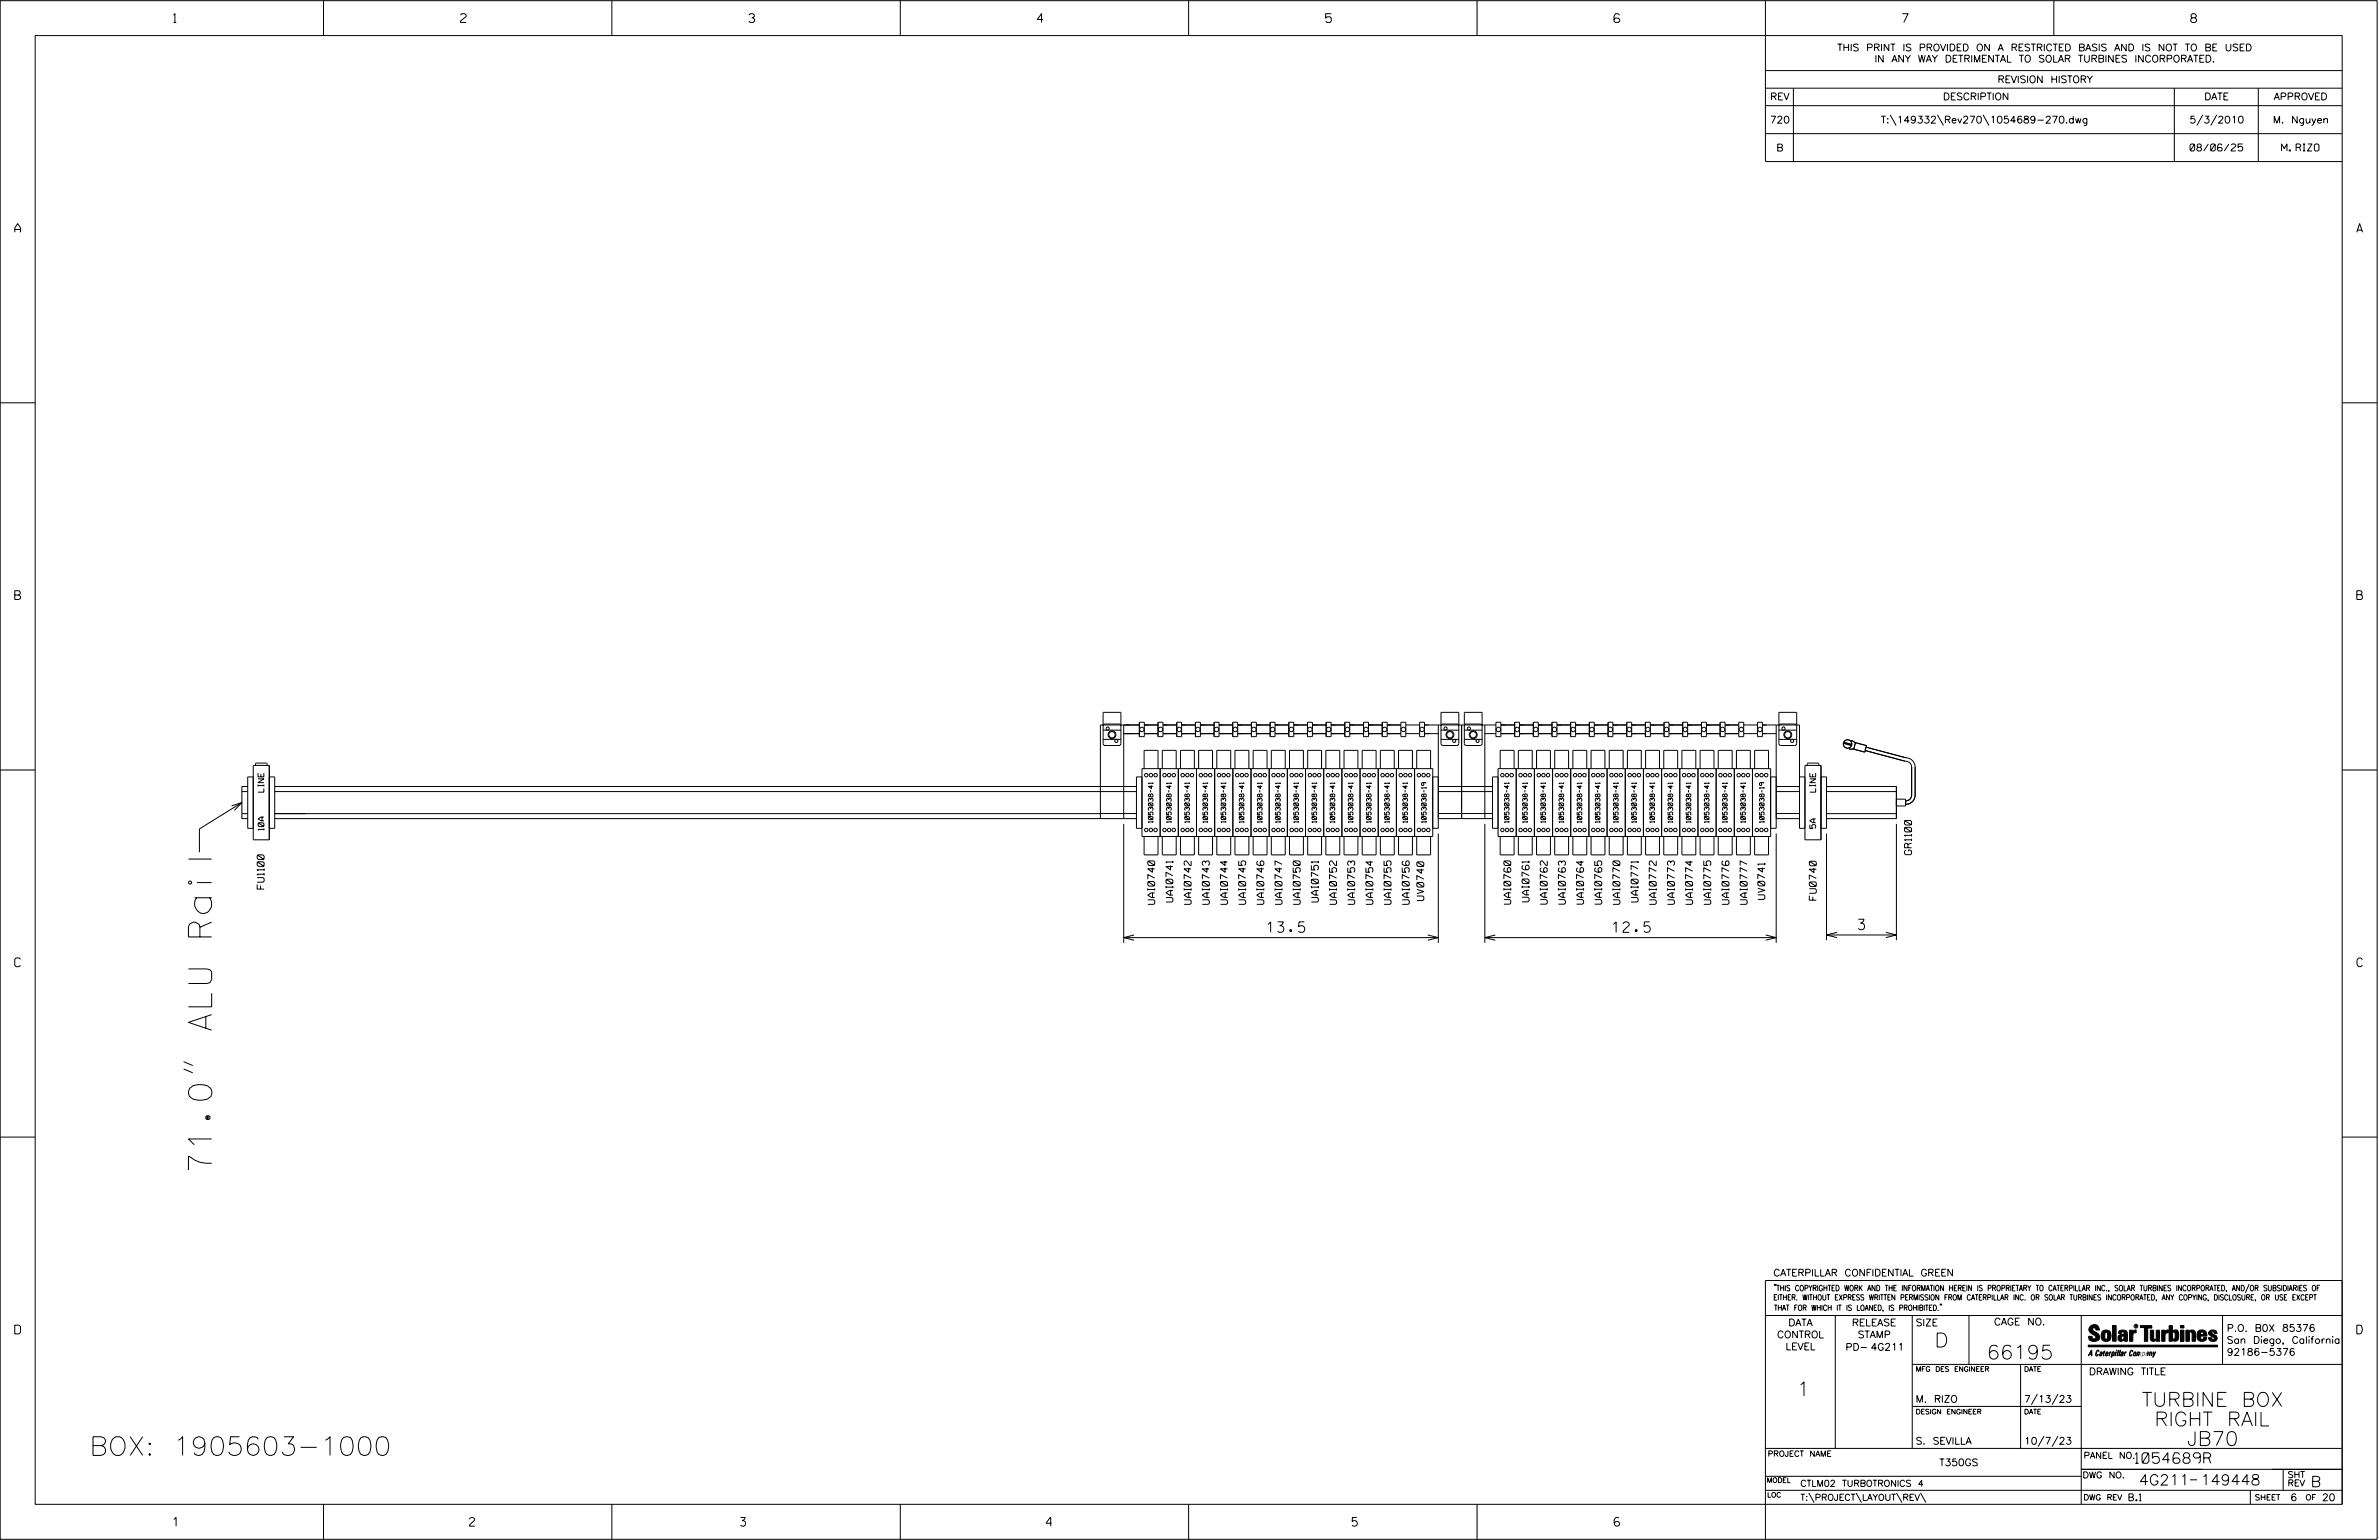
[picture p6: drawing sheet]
<svg xmlns="http://www.w3.org/2000/svg" width="864mm" height="559mm" viewBox="0 0 864 559" stroke-linecap="round" stroke-linejoin="round" font-family="sans-serif">
<defs><g id="words">
<text font-size="8.5" x="76.8" y="424.6" transform="rotate(-90 76.8 424.6)">71.0&quot; ALU Rail</text>
<text font-size="6.8" x="32.5" y="528.1">BOX: 1905603-1000</text>
<g font-size="5.1">
<text x="702.3" y="488.8">D</text>
<text x="721.2" y="493.2">66195</text>
<text x="652.2" y="506.5">1</text>
<text x="777.5" y="510.3">TURBINE BOX</text>
<text x="782.1" y="517.4">RIGHT RAIL</text>
<text x="793.9" y="524.5">JB70</text>
</g>
<g font-size="3.8">
<text x="460" y="338.3">13.5</text>
<text x="585.4" y="338.3">12.5</text>
<text x="674.6" y="337.4">3</text>
<text x="775.1" y="531">1054689R</text>
<text x="776.5" y="538.9">4G211</text>
<text x="798.8" y="538.9">149448</text>
<text x="838.8" y="539.5">B</text>
</g>
<g font-size="3.2">
<text x="63" y="8.2">1</text>
<text x="167.2" y="8.2">2</text>
<text x="271.8" y="8.2">3</text>
<text x="376.5" y="8.2">4</text>
<text x="481.2" y="8.2">5</text>
<text x="690.6" y="8.2">7</text>
<text x="795.3" y="8.2">8</text>
<text x="5.4" y="84.3">A</text>
<text x="855.5" y="84.3">A</text>
<text x="5.4" y="217.5">B</text>
<text x="855.6" y="217.5">B</text>
<text x="5.4" y="350.8">C</text>
<text x="855.6" y="350.8">C</text>
<text x="5.4" y="484">D</text>
<text x="855.6" y="484">D</text>
<text x="62.8" y="553.8">1</text>
<text x="170.4" y="553.8">2</text>
<text x="268.8" y="553.8">3</text>
<text x="379.8" y="553.8">4</text>
<text x="490.8" y="553.8">5</text>
<text x="585.9" y="553.8">6</text>
</g>
<g font-size="2.5">
<text x="666.9" y="18.5">THIS PRINT IS PROVIDED ON A RESTRICTED BASIS AND IS NOT TO BE USED</text>
<text x="680.5" y="22.6">IN ANY WAY DETRIMENTAL TO SOLAR TURBINES INCORPORATED.</text>
<text x="725.1" y="30">REVISION HISTORY</text>
<text x="642.6" y="36.3">REV</text>
<text x="705.3" y="36.3">DESCRIPTION</text>
<text x="800.2" y="36.3">DATE</text>
<text x="825.4" y="36.3">APPROVED</text>
<text x="642.5" y="44.7">720</text>
<text x="682.8" y="44.7">T:\149332\Rev270\1054689-270.dwg</text>
<text x="794.8" y="44.7">5/3/2010</text>
<text x="825.1" y="44.7">M. Nguyen</text>
<text x="644.8" y="54.8">B</text>
<text x="795" y="54.8">08/06/25</text>
<text x="828.2" y="54.8">M. RIZO</text>
<text x="693.9" y="310.1" transform="rotate(-90 693.9 310.1)">GR1100</text>
<text x="95.9" y="322.6" transform="rotate(-90 95.9 322.6)">FU1100</text>
<text x="419.2" y="328.2" transform="rotate(-90 419.2 328.2)">UAI0740</text>
<text x="425.8" y="327.3" transform="rotate(-90 425.8 327.3)">UAI0741</text>
<text x="432.4" y="328.2" transform="rotate(-90 432.4 328.2)">UAI0742</text>
<text x="439" y="328.2" transform="rotate(-90 439 328.2)">UAI0743</text>
<text x="445.6" y="328.2" transform="rotate(-90 445.6 328.2)">UAI0744</text>
<text x="452.2" y="328.2" transform="rotate(-90 452.2 328.2)">UAI0745</text>
<text x="458.8" y="328.2" transform="rotate(-90 458.8 328.2)">UAI0746</text>
<text x="465.4" y="328.2" transform="rotate(-90 465.4 328.2)">UAI0747</text>
<text x="472" y="328.2" transform="rotate(-90 472 328.2)">UAI0750</text>
<text x="478.6" y="327.3" transform="rotate(-90 478.6 327.3)">UAI0751</text>
<text x="485.2" y="328.2" transform="rotate(-90 485.2 328.2)">UAI0752</text>
<text x="491.8" y="328.2" transform="rotate(-90 491.8 328.2)">UAI0753</text>
<text x="498.4" y="328.2" transform="rotate(-90 498.4 328.2)">UAI0754</text>
<text x="505" y="328.2" transform="rotate(-90 505 328.2)">UAI0755</text>
<text x="511.6" y="328.2" transform="rotate(-90 511.6 328.2)">UAI0756</text>
<text x="516.9" y="326.8" transform="rotate(-90 516.9 326.8)">UV0740</text>
<text x="548.4" y="328.1" transform="rotate(-90 548.4 328.1)">UAI0760</text>
<text x="555" y="327.2" transform="rotate(-90 555 327.2)">UAI0761</text>
<text x="561.6" y="328.1" transform="rotate(-90 561.6 328.1)">UAI0762</text>
<text x="568.2" y="328.1" transform="rotate(-90 568.2 328.1)">UAI0763</text>
<text x="574.8" y="328.1" transform="rotate(-90 574.8 328.1)">UAI0764</text>
<text x="581.4" y="328.1" transform="rotate(-90 581.4 328.1)">UAI0765</text>
<text x="588" y="328.2" transform="rotate(-90 588 328.2)">UAI0770</text>
<text x="594.6" y="327.3" transform="rotate(-90 594.6 327.3)">UAI0771</text>
<text x="601.2" y="328.2" transform="rotate(-90 601.2 328.2)">UAI0772</text>
<text x="607.8" y="328.2" transform="rotate(-90 607.8 328.2)">UAI0773</text>
<text x="614.4" y="328.2" transform="rotate(-90 614.4 328.2)">UAI0774</text>
<text x="621" y="328.2" transform="rotate(-90 621 328.2)">UAI0775</text>
<text x="627.6" y="328.2" transform="rotate(-90 627.6 328.2)">UAI0776</text>
<text x="634.2" y="328.2" transform="rotate(-90 634.2 328.2)">UAI0777</text>
<text x="640.6" y="326.3" transform="rotate(-90 640.6 326.3)">UV0741</text>
<text x="659.4" y="326.6" transform="rotate(-90 659.4 326.6)">FU0740</text>
<text x="643.8" y="463">CATERPILLAR CONFIDENTIAL GREEN</text>
<text x="645.1" y="485.5">CONTROL</text>
<text x="649.2" y="481.1">DATA</text>
<text x="672.3" y="481.1">RELEASE</text>
<text x="674.4" y="485.5">STAMP</text>
<text x="695.4" y="481.1">SIZE</text>
<text x="723.8" y="480.8">CAGE NO.</text>
<text x="808.4" y="483.1">P.O. B0X 85376</text>
<text x="648.2" y="489.8">LEVEL</text>
<text x="669.9" y="490">PD- 4G211</text>
<text x="808.4" y="487.5">San Diego, California</text>
<text x="808.4" y="491.8">92186-5376</text>
<text x="758.3" y="498.9">DRAWING TITLE</text>
<text x="695.4" y="508.9">M. RIZO</text>
<text x="734.8" y="508.9">7/13/23</text>
<text x="695.4" y="524.1">S. SEVILLA</text>
<text x="734.8" y="524.1">10/7/23</text>
<text x="704" y="531.9">T350GS</text>
<text x="772.8" y="544.6">B.1</text>
<text x="831.4" y="544.6">6</text>
<text x="842.9" y="544.6">20</text>
</g>
<g font-size="2.3">
<text x="756.4" y="529.2">PANEL NO.</text>
<text x="653.5" y="539.4">CTLM02 TURBOTRONICS 4</text>
<text x="756" y="536.3">DWG NO.</text>
<text x="830.4" y="539.3">REV</text>
<text x="830.4" y="536.2">SHT</text>
<text x="653.5" y="544.5">T:\PROJECT\LAYOUT\REV\</text>
</g>
<g font-size="2.1">
<text x="95.8" y="287.4" transform="rotate(-90 95.8 287.4)">LINE</text>
<text x="659.1" y="287.4" transform="rotate(-90 659.1 287.4)">LINE</text>
<text x="95.8" y="301.3" transform="rotate(-90 95.8 301.3)">10A</text>
<text x="659.1" y="300.6" transform="rotate(-90 659.1 300.6)">5A</text>
</g>
<g font-size="2">
<text x="643.8" y="468.4">&quot;THIS COPYRIGHTED WORK AND THE INFORMATION HEREIN IS PROPRIETARY TO CATERPILLAR INC., SOLAR TURBINES INCORPORATED, AND/OR SUBSIDIARIES OF</text>
<text x="643.8" y="471.8">EITHER. WITHOUT EXPRESS WRITTEN PERMISSION FROM CATERPILLAR INC. OR SOLAR TURBINES INCORPORATED, ANY COPYING, DISCLOSURE, OR USE EXCEPT</text>
<text x="644" y="475.6">THAT FOR WHICH IT IS LOANED, IS PROHIBITED.&quot;</text>
<text x="641.7" y="528.5">PROJECT NAME</text>
<text x="756.3" y="544.3">DWG REV</text>
<text x="818.5" y="544.3">SHEET</text>
<text x="836.9" y="544.3">OF</text>
</g>
<g font-size="1.8">
<text x="695.4" y="497.6">MFG DES ENGINEER</text>
<text x="734.8" y="497.6">DATE</text>
<text x="695.4" y="513.1">DESIGN ENGINEER</text>
<text x="734.8" y="513.1">DATE</text>
<text x="641.3" y="538">MODEL</text>
<text x="641.5" y="543.3">LOC</text>
</g>
<g font-size="1.7">
<text x="418.6" y="298.5" transform="rotate(-90 418.6 298.5)">1053038-41</text>
<text x="425.2" y="298.5" transform="rotate(-90 425.2 298.5)">1053038-41</text>
<text x="431.7" y="298.5" transform="rotate(-90 431.7 298.5)">1053038-41</text>
<text x="438.3" y="298.5" transform="rotate(-90 438.3 298.5)">1053038-41</text>
<text x="444.9" y="298.5" transform="rotate(-90 444.9 298.5)">1053038-41</text>
<text x="451.5" y="298.5" transform="rotate(-90 451.5 298.5)">1053038-41</text>
<text x="458.1" y="298.5" transform="rotate(-90 458.1 298.5)">1053038-41</text>
<text x="464.7" y="298.5" transform="rotate(-90 464.7 298.5)">1053038-41</text>
<text x="471.3" y="298.5" transform="rotate(-90 471.3 298.5)">1053038-41</text>
<text x="477.9" y="298.5" transform="rotate(-90 477.9 298.5)">1053038-41</text>
<text x="484.5" y="298.5" transform="rotate(-90 484.5 298.5)">1053038-41</text>
<text x="491.1" y="298.5" transform="rotate(-90 491.1 298.5)">1053038-41</text>
<text x="497.7" y="298.5" transform="rotate(-90 497.7 298.5)">1053038-41</text>
<text x="504.3" y="298.5" transform="rotate(-90 504.3 298.5)">1053038-41</text>
<text x="510.9" y="298.5" transform="rotate(-90 510.9 298.5)">1053038-41</text>
<text x="517.7" y="298.5" transform="rotate(-90 517.7 298.5)">1053038-19</text>
<text x="547.8" y="298.5" transform="rotate(-90 547.8 298.5)">1053038-41</text>
<text x="554.4" y="298.5" transform="rotate(-90 554.4 298.5)">1053038-41</text>
<text x="561" y="298.5" transform="rotate(-90 561 298.5)">1053038-41</text>
<text x="567.6" y="298.5" transform="rotate(-90 567.6 298.5)">1053038-41</text>
<text x="574.2" y="298.5" transform="rotate(-90 574.2 298.5)">1053038-41</text>
<text x="580.8" y="298.5" transform="rotate(-90 580.8 298.5)">1053038-41</text>
<text x="587.4" y="298.5" transform="rotate(-90 587.4 298.5)">1053038-41</text>
<text x="594" y="298.5" transform="rotate(-90 594 298.5)">1053038-41</text>
<text x="600.6" y="298.5" transform="rotate(-90 600.6 298.5)">1053038-41</text>
<text x="607.2" y="298.5" transform="rotate(-90 607.2 298.5)">1053038-41</text>
<text x="613.8" y="298.5" transform="rotate(-90 613.8 298.5)">1053038-41</text>
<text x="620.4" y="298.5" transform="rotate(-90 620.4 298.5)">1053038-41</text>
<text x="627" y="298.5" transform="rotate(-90 627 298.5)">1053038-41</text>
<text x="633.6" y="298.5" transform="rotate(-90 633.6 298.5)">1053038-41</text>
<text x="640.4" y="298.5" transform="rotate(-90 640.4 298.5)">1053038-19</text>
</g>
<text font-size=".9" x="775.1" y="481.7">R</text>
</g></defs>
<g fill="none" stroke="#000" stroke-width=".36">
<path d="M.1 .2h862.8v558.4h-862.8zM12.8 12.9h837.4v533h-837.4zM117.4 .2v12.7M222.1 .2v12.7M326.8 .2v12.7M431.5 .2v12.7M536.2 .2v12.7M587.9 5.5l-.5-.5h-1l-.5 1v1.7l.5 .4h1l.6-.4v-.6l-.6-.5h-1l-.5 .5M640.9 .2v58.4h209.3M745.6 .2v12.7M640.9 25.6h209.3M640.9 32h209.3"/>
<path d="M640.9 38.3h209.3M651 32v26.6M789.3 32v26.6M819.8 32v26.6M640.9 48.5h209.3M686.2 41.7l2.1 3.8M703.3 41.7l2.2 3.8M719.9 41.7l2.1 3.8M799.6 41.7l-2.1 3.8M804.7 41.7l-2.2 3.8M.1 146.2h12.7M850.2 146.2h12.7"/>
<path d="M400.4 258.5h6.5v11.3l-.4 .7h-5.4l-.6-.4zM523.1 258.5h6.5v11.3l-.5 .7h-5.3l-.6-.4zM531.6 258.5h6.4v11.3l-.4 .7h-5.3l-.7-.4zM645.8 258.5h6.4v11.3l-.4 .7h-5.3l-.7-.4zM.1 279.4h12.7M91.9 277.7h5.9v27h-5.9zM92.7 277.7l.2-.8h3.9l.1 .8M400.4 264.9h6.5M400.4 268.3h6.5M406.9 263.4l-.2-.5-.5-.2h-5.1l-.5 .2-.2 .5M407.9 266.2h5.7M407.9 263.1v33.9"/>
<path d="M413.6 263.1h-14.1v33.9M413.6 262.1h1.8v5.2h-1.8zM414.5 278.9h105.6v24.6h-105.6zM415 278.9h.1M415.3 278.9v-6.6h5.1v6.6M415.4 263.1h5M415.4 266.2h5M420.4 262.1h1.8v5.2h-1.8zM420.6 278.9h.1M421.1 278.9v24.6M421.6 278.9h.1M421.9 278.9v-6.6h5.1v6.6"/>
<path d="M422.2 263.1h5M422.2 266.2h5M427.2 262.1h1.7v5.2h-1.7zM427.2 278.9h.1M427.7 278.9v24.6M428.2 278.9h.1M428.5 278.9v-6.6h5.1v6.6M428.9 263.1h5.1M428.9 266.2h5.1M433.8 278.9h.1M434 262.1h1.8v5.2h-1.8zM434.3 278.9v24.6"/>
<path d="M434.8 278.9h.1M435.1 278.9v-6.6h5.1v6.6M435.8 263.1h4.9M435.8 266.2h4.9M440.4 278.9h.1M440.7 262.1h1.8v5.2h-1.8zM440.9 278.9v24.6M441.4 278.9h.1M441.7 278.9v-6.6h5.1v6.6M442.5 263.1h5M442.5 266.2h5M447 278.9h.1"/>
<path d="M447.5 262.1h1.8v5.2h-1.8zM447.5 278.9v24.6M448 278.9h.1M448.3 278.9v-6.6h5.1v6.6M449.3 263.1h5M449.3 266.2h5M453.6 278.9h.1M454.1 278.9v24.6M454.3 262.1h1.8v5.2h-1.8zM454.6 278.9h.1M454.9 278.9v-6.6h5.1v6.6M456.1 263.1h5"/>
<path d="M456.1 266.2h5M460.2 278.9h.1M460.7 278.9v24.6M461.1 262.1h1.7v5.2h-1.7zM461.2 278.9h.1M461.5 278.9v-6.6h5v6.6M462.8 263.1h5.1M462.8 266.2h5.1M466.8 278.9h.1M467.3 278.9v24.6M467.8 278.9h.1M467.9 262.1h1.8v5.2h-1.8z"/>
<path d="M468.1 278.9v-6.6h5v6.6M469.7 263.1h4.9M469.7 266.2h4.9M473.4 278.9h.1M473.9 278.9v24.6M474.4 278.9h.1M474.6 262.1h1.8v5.2h-1.8zM474.7 278.9v-6.6h5v6.6M476.4 263.1h5M476.4 266.2h5M480 278.9h.1M480.5 278.9v24.6"/>
<path d="M481 278.9h.1M481.3 278.9v-6.6h5v6.6M481.4 262.1h1.8v5.2h-1.8zM483.2 263.1h5M483.2 266.2h5M486.6 278.9h.1M487.1 278.9v24.6M487.6 278.9h.1M487.9 278.9v-6.6h5v6.6M488.2 262.1h1.8v5.2h-1.8zM490 263.1h5M490 266.2h5"/>
<path d="M493.2 278.9h.1M493.7 278.9v24.6M494.2 278.9h.1M494.5 278.9v-6.6h5v6.6M495 262.1h1.8v5.2h-1.8zM496.8 263.1h5M496.8 266.2h5M499.8 278.9h.1M500.3 278.9v24.6M500.8 278.9h.1M501.1 278.9v-6.6h5v6.6M501.8 262.1h1.8v5.2h-1.8z"/>
<path d="M503.6 263.1h4.9M503.6 266.2h4.9M506.4 278.9h.1M506.9 278.9v24.6M507.4 278.9h.1M507.7 278.9v-6.6h5v6.6M508.5 262.1h1.8v5.2h-1.8zM510.3 263.1h5M510.3 266.2h5M513 278.9h.1M513.5 278.9v24.6M514 278.9h.1"/>
<path d="M514.3 278.9v-6.6h5v6.6M515.3 262.1h1.8v5.2h-1.8zM517.1 263.1h25.9M517.1 266.2h5M519.6 278.9h.1M522.1 263.1v37.5h-2M523.1 264.9h6.5M523.1 268.3h6.5M529.6 263.4l-.3-.5-.5-.2h-5l-.5 .2-.2 .5M530.6 263.1v33.9M531.6 264.9h6.4M531.6 268.3h6.4"/>
<path d="M538 263.4l-.2-.5-.5-.2h-5l-.5 .2-.2 .5M539 263.1v33.9M539 266.2h4M543 262.1h1.8v5.2h-1.8zM543.8 278.9h99v24.6h-99zM544.3 278.9h.1M544.6 278.9v-6.6h5v6.6M544.8 263.1h5M544.8 266.2h5M549.8 262.1h1.8v5.2h-1.8zM549.9 278.9h.1M550.4 278.9v24.6"/>
<path d="M550.9 278.9h.1M551.2 278.9v-6.6h5v6.6M551.6 263.1h5M551.6 266.2h5M556.5 278.9h.1M556.6 262.1h1.8v5.2h-1.8zM557 278.9v24.6M557.5 278.9h.1M557.8 278.9v-6.6h5v6.6M558.4 263.1h5M558.4 266.2h5M563.1 278.9h.1"/>
<path d="M563.4 262.1h1.8v5.2h-1.8zM563.6 278.9v24.6M564.1 278.9h.1M564.4 278.9v-6.6h5v6.6M565.2 263.1h5M565.2 266.2h5M569.7 278.9h.1M570.2 262.1h1.8v5.2h-1.8zM570.2 278.9v24.6M570.7 278.9h.1M571 278.9v-6.6h5v6.6M572 263.1h4.9"/>
<path d="M572 266.2h4.9M576.3 278.9h.1M576.8 278.9v24.6M576.9 262.1h1.8v5.2h-1.8zM577.3 278.9h.1M577.6 278.9v-6.6h5v6.6M578.7 263.1h5M578.7 266.2h5M582.9 278.9h.1M583.4 278.9v24.6M583.7 262.1h1.8v5.2h-1.8zM583.9 278.9h.1"/>
<path d="M584.2 278.9v-6.6h5v6.6M585.5 263.1h5M585.5 266.2h5M589.5 278.9h.1M590 278.9v24.6M590.5 278.9h.1M590.5 262.1h1.8v5.2h-1.8zM590.8 278.9v-6.6h5v6.6M592.3 263.1h5M592.3 266.2h5M596.1 278.9h.1M596.6 278.9v24.6"/>
<path d="M597.1 278.9h.1M597.3 262.1h1.8v5.2h-1.8zM597.4 278.9v-6.6h5v6.6M599.1 263.1h5M599.1 266.2h5M602.7 278.9h.1M603.2 278.9v24.6M603.7 278.9h.1M604 278.9v-6.6h5v6.6M604.1 262.1h1.8v5.2h-1.8zM605.9 263.1h4.9M605.9 266.2h4.9"/>
<path d="M609.3 278.9h.1M609.8 278.9v24.6M610.3 278.9h.1M610.6 278.9v-6.6h5v6.6M610.8 262.1h1.8v5.2h-1.8zM612.6 263.1h5M612.6 266.2h5M615.9 278.9h.1M616.4 278.9v24.6M616.9 278.9h.1M617.1 278.9v-6.6h5.1v6.6M617.6 262.1h1.8v5.2h-1.8z"/>
<path d="M619.4 263.1h5M619.4 266.2h5M622.5 278.9h.1M623 278.9v24.6M623.5 278.9h.1M623.7 278.9v-6.6h5.1v6.6M624.4 262.1h1.8v5.2h-1.8zM626.2 263.1h5M626.2 266.2h5M629.1 278.9h.1M629.6 278.9v24.6M630.1 278.9h.1"/>
<path d="M630.3 278.9v-6.6h5.1v6.6M631.2 262.1h1.8v5.2h-1.8zM633 263.1h5M633 266.2h5M635.7 278.9h.1M636.2 278.9v24.6M636.7 278.9h.1M636.9 278.9v-6.6h5.1v6.6M638 262.1h1.8v5.2h-1.8zM639.8 263.1h13.4v37.5h2M639.8 266.2h5M642.3 278.9h.1"/>
<path d="M644.8 263.1v37.5h-2M645.8 264.9h6.4M645.8 268.3h6.4M652.2 263.4l-.2-.5-.5-.2h-5l-.5 .2-.2 .5M655.2 277.7h5.8v27h-5.8zM656 277.7l.2-.8h3.9l.1 .8M669.2 269.7l2.9 .8M669.3 269.3l2.9 .8M671.2 271.7l1.9 .2M672 268.7l1.7 .8M673.6 269.5l3.9 1-.6 2.4-4-1zM677.1 272.3l14.4 3.9a2.26 2.26 0 0 1 2.4 2.1v10.2a2.11 2.11 0 0 1-2.1 2.1"/>
<path d="M677.4 271.1l14.4 3.9a3.4 3.4 0 0 1 3.4 3.3v10.2a3.4 3.4 0 0 1-3.4 3.4M850.2 279.4h12.7M84.1 292.4l3.7-1.2-2.7 2.8M87.8 295.2h2.1M87.8 287.2h2.1M87.8 291.2l-15.4 9.6v8.4M89.9 285.4h-2.1v11.6h2.1M91.9 281.9h-2v18.7h2M97.8 281.9h1.9v18.7h-1.9M99.7 297h312.8M99.7 287.2h312.8M99.7 285.4h312.8"/>
<path d="M407.9 298.9v43.2M412.5 295.2h-312.8M414.5 281.9h-2v18.7h2M520.1 281.9h2M522.1 297h19.7M522.1 295.2h19.7M522.1 287.2h19.7M522.1 285.4h19.7M539 298.9v43.2M543.8 281.9h-2v18.7h2M642.8 281.9h2M644.8 297h8.4"/>
<path d="M644.8 295.2h8.4M644.8 287.2h8.4M644.8 285.4h8.4M653.2 281.9h2M661 281.9h2v18.7h-2M663 285.4h25.4v11.6h-25.4M663 295.2h25.4M663 287.2h25.4M688.4 298.9v42.3M688.4 290h3.4v2.5h-3.4M691.8 290.6h.1M415.3 303.5v6.7h5.1v-6.7"/>
<path d="M421.9 303.5v6.7h5.1v-6.7M428.5 303.5v6.7h5.1v-6.7M435.1 303.5v6.7h5.1v-6.7M441.7 303.5v6.7h5.1v-6.7M448.3 303.5v6.7h5.1v-6.7M454.9 303.5v6.7h5.1v-6.7M461.5 303.5v6.7h5v-6.7M468.1 303.5v6.7h5v-6.7M474.7 303.5v6.7h5v-6.7M481.3 303.5v6.7h5v-6.7M487.9 303.5v6.7h5v-6.7M494.5 303.5v6.7h5v-6.7"/>
<path d="M501.1 303.5v6.7h5v-6.7M507.7 303.5v6.7h5v-6.7M514.3 303.5v6.7h5v-6.7M522.1 302.4v39.7M544.6 303.5v6.7h5v-6.7M551.2 303.5v6.7h5v-6.7M557.8 303.5v6.7h5v-6.7M564.4 303.5v6.7h5v-6.7M571 303.5v6.7h5v-6.7M577.6 303.5v6.7h5v-6.7M584.2 303.5v6.7h5v-6.7M590.8 303.5v6.7h5v-6.7"/>
<path d="M597.4 303.5v6.7h5v-6.7M604 303.5v6.7h5v-6.7M610.6 303.5v6.7h5v-6.7M617.1 303.5v6.7h5.1v-6.7M623.7 303.5v6.7h5.1v-6.7M630.3 303.5v6.7h5.1v-6.7M636.9 303.5v6.7h5.1v-6.7M644.8 302.4v39.7M663 302.5v38.7M411.7 339.3l-3.8 .9 3.8 1M518.3 339.3l3.8 .9-3.8 1M542.8 339.3l-3.8 .9 3.8 1"/>
<path d="M641 339.3l3.8 .9-3.8 1M663 339.3h25.4M666.9 338.3l-3.9 1 3.9 .9M684.6 338.3l3.8 1-3.8 .9M407.9 340.2h114.2M539 340.2h105.8M66.6 387.9l3.4 1.4M66.6 385.2l3.4 1.4M.1 412.6h12.7M850.2 412.6h12.7M640.9 477.3h209.3M644.2 466.1l-.1 .4"/>
<path d="M644.7 466.1l-.2 .4M666.2 477.3v48.3M694.2 477.3v48.3M704.4 473.3l-.1 .4M704.8 473.3l-.1 .4M714.8 477.3v17.8M755.5 477.3v68.6M806.8 477.3v17.8M816.5 466l-1.4 3.1M850.2 464.6h-209.3v94M850.2 464.8v81.1M694.2 495.1h156"/>
<path d="M733.5 495.1v30.5M758.6 481.4a2.02 2.02 0 0 1 3.1-.1l.5 1.3h-1.3l-.2-.6-.4-.2-.6 .1-.1 .4 .4 .7a2.46 2.46 0 0 1 2.2 2.9 2.83 2.83 0 0 1-3.8 .3l-.3-1.3h1.3l.2 .7 .6 .3 .5-.2 .2-.5-.4-.6-1.9-1.2-.4-.9zM759.2 491.3h-.7l.7-1.2v1.9h.2l-.1-2.1-1.3 2.1 .5-.5h.7M761.3 490l.3-.2 .4 .3-.1 .3-.3-.4-.4 .3-.3 1.6h.4l.4-.5-.3 .6-.4 .1-.3-.4zM762.6 490.6l.5-.1-.1 1.4h-.9a.74 .74 0 0 1 .9-.8l-.3 .7-.5 .1 .2-.5 .6-.2v-.5l-.7 .2zM763 483.2a2.17 2.17 0 0 1 3.1 0l.3 1.4-.3 1.5a2.17 2.17 0 0 1-3.1 0l-.3-1.5zM763.6 490.5l.4-.4 .2 .6h-.3l-.3 .9 .2 .4-.3-.1zM764.1 483.7l.5-.4 .4 .3v2.2l-.4 .2-.5-.2zM764.6 491.1l.6 .2v-.7l-.4-.1-.4 .6-.1 .8h.6M764.6 491.1l-.1 .8h.4M764.6 482.6v.8M764.8 490.7l.4 .1v.3h-.6z"/>
<path d="M765 491.5l-.1 .4zM766 490.5l-.5 1.5zM766 490.8l.4-.3-.4 .4M766.9 481h1.3v5.7h-1.3zM767 490.8l.5 .1-.3 .8-.4 .2zM767.3 490.5h-.5l-.5 2M767.3 490.5a.8 .8 0 0 1 .2 1 .8 .8 0 0 1-.9 .4l-.1 .6M767.3 490.5l-.1 .2M768.1 490.5l-.4 1.5zM768.2 489.9h.3l-.1 .2h-.2zM769 489.9l-.5 2.1zM769.7 489.9l-.6 2.1z"/>
<path d="M770.1 491.4l.5-.3-.5 .8zM770.4 491.9h.1M770.6 491.1l.1-.4-.7 .2 .1-.3 .6-.1 .2 .3-.5 1.1M770.6 491.1a.74 .74 0 0 0-.8 .8h.6M771 484.8h-.7l-.3 .6 .4 .7 .5-.3 .1-2.4h-.8l-.1 .4h-1.2a1.71 1.71 0 0 1 1.8-1.3 1.71 1.71 0 0 1 1.6 1.4v2.8h-1.1l-.1-.6M771 484.2l-1.5 .1a1.41 1.41 0 0 0 0 2.4l.5 .1 1.1-.7M771.2 486.1h-.1M771.4 490.5l.1 .3 .4-.3-.9 1.5zM771.5 490.8h.1M773 482.7h1.2v.5l.5-.5 .7-.1v1h-.6l-.5 .4-.1 2.7h-1.2zM773.3 490.3l.6-.4 .4 .2-.1 .4-.3-.4a1.28 1.28 0 0 0-.5 1.8l.6-.4-.1 .4-.8 .1zM774.7 490.8l.5-.3a.88 .88 0 0 1 .2 .9 .88 .88 0 0 1-.7 .7l-.2-.2z"/>
<path d="M774.8 490.9h.5l-.3 1h-.3l-.2-.2zM775.2 490.5l-.1 .2M776.8 481h4.3v.9h-1.5v4.8h-1.3M776.8 490.6l-.8 .2v-.3l-.4 1.5 .8-1.3v1.3l.3-1.2M779.3 491.1h.4M779.6 490.5h.3l-.3 1.4M779.6 490.7h.2l-.1 .4M779.7 491.1l-.1 .4M779.7 491.1l-.4 .2M780.1 492l.4-1.5 .1 .3 .3-.3 .3 .2-.3 1.3v-1.3l-.7 1.3M780.6 482.7h1.2v2.7l.1 .4 .4 .3 .4-.7v-2.7h1.2l.1 4h-1.3v-.5l-1.1 .6-.7-.3-.3-.7zM781.6 492.5l1-2-.8 1.3-.2-1.3-.2 2"/>
<path d="M784.7 482.7h1.2v.5l.5-.5 .7-.1v1h-.5l-.6 .4-.1 2.7h-1.2zM787.4 481h1.2v2a1.4 1.4 0 0 1 2.2 .2l.1 1.4-.4 1.9-1.5 .1-.4-.5v-1l.5 .9 .5-.3v-2.1l-.5-.4-.5 .7v2.8h-1.2zM791.5 482.7h1.3v4h-1.3zM791.5 481h1.3v.9h-1.3zM793.5 482.7h1.3v.4l.7-.5 1.1 .2 .4 .6v3.3h-1.2l-.3-3.4-.7 .2v3.2h-1.3zM794.8 483.1h.1M797.7 483.2a1.92 1.92 0 0 1 2.4-.5 1.92 1.92 0 0 1 1 2.1h-2.3v.8l.6 .5 .5-.3v-.5h1.2a1.83 1.83 0 0 1-2.1 1.4 1.83 1.83 0 0 1-1.5-2.1zM798.8 484.2v.6M799.1 483.4h.6l.2 .8h-1.1zM804.6 482.9a1.84 1.84 0 0 0-2.9 .8 3.3 3.3 0 0 0 2.2 1.9l-.5 .5-.4-.3-.1-.4h-1.2l.1 .6a1.92 1.92 0 0 0 2.9 .4M804.9 483.8h-1.2l-.2-.6-.5 .1-.1 .3 .1 .3 1.8 .9M805.1 488.1h-47.1v.6h47.1"/>
<path d="M694.2 510.3h61.3M739.6 505.8l-2.2 3.9M747.1 505.8l-2.2 3.9M640.9 525.6h209.2M640.9 535.7h114.6M742 521.1l-2.2 3.8M747.1 521.1l-2.2 3.8M755.5 533.2h94.7M795 537h2.6M828.8 533.2v7.6M117.4 545.9v12.7M222.1 545.9v12.7"/>
<path d="M326.8 545.9v12.7M431.5 545.9v12.7M536.2 545.9v12.7M640.9 540.8h209.3M656.6 541.7l2 3.5M673.8 541.7l1.9 3.5M688.4 541.7l2 3.5M697.2 541.7l1.9 3.5M816.9 541v4.9M863.5 558h.1"/>
<circle cx="402.1" cy="264.3" r=".57"/>
<circle cx="403.7" cy="266.6" r="1.14"/>
<circle cx="403.7" cy="266.6" r="1.42"/>
<circle cx="405.2" cy="268.9" r=".57"/>
<circle cx="414.5" cy="264.7" r=".83"/>
<circle cx="421.3" cy="264.7" r=".83"/>
<circle cx="428.1" cy="264.7" r=".81"/>
<circle cx="434.8" cy="264.7" r=".82"/>
<circle cx="441.6" cy="264.7" r=".82"/>
<circle cx="448.4" cy="264.7" r=".83"/>
<circle cx="455.2" cy="264.7" r=".83"/>
<circle cx="462" cy="264.7" r=".81"/>
<circle cx="468.7" cy="264.7" r=".82"/>
<circle cx="475.5" cy="264.7" r=".82"/>
<circle cx="482.3" cy="264.7" r=".83"/>
<circle cx="489.1" cy="264.7" r=".81"/>
<circle cx="495.9" cy="264.7" r=".82"/>
<circle cx="502.6" cy="264.7" r=".82"/>
<circle cx="509.4" cy="264.7" r=".82"/>
<circle cx="516.2" cy="264.7" r=".81"/>
<circle cx="524.8" cy="264.3" r=".57"/>
<circle cx="526.3" cy="266.6" r="1.14"/>
<circle cx="526.3" cy="266.6" r="1.42"/>
<circle cx="527.9" cy="268.9" r=".57"/>
<circle cx="533.2" cy="264.3" r=".57"/>
<circle cx="534.8" cy="266.6" r="1.15"/>
<circle cx="534.8" cy="266.6" r="1.43"/>
<circle cx="536.4" cy="268.9" r=".57"/>
<circle cx="543.9" cy="264.7" r=".83"/>
<circle cx="550.7" cy="264.7" r=".81"/>
<circle cx="557.5" cy="264.7" r=".82"/>
<circle cx="564.3" cy="264.7" r=".82"/>
<circle cx="571.1" cy="264.7" r=".83"/>
<circle cx="577.8" cy="264.7" r=".83"/>
<circle cx="584.6" cy="264.7" r=".81"/>
<circle cx="591.4" cy="264.7" r=".82"/>
<circle cx="598.2" cy="264.7" r=".82"/>
<circle cx="605" cy="264.7" r=".83"/>
<circle cx="611.8" cy="264.7" r=".81"/>
<circle cx="618.5" cy="264.7" r=".81"/>
<circle cx="625.3" cy="264.7" r=".82"/>
<circle cx="632.1" cy="264.7" r=".82"/>
<circle cx="638.9" cy="264.7" r=".81"/>
<circle cx="647.4" cy="264.3" r=".57"/>
<circle cx="649" cy="266.6" r="1.43"/>
<circle cx="649" cy="266.6" r="1.14"/>
<circle cx="650.6" cy="268.9" r=".57"/>
<circle cx="670.7" cy="270" r="1.53"/>
<circle cx="416.1" cy="281.3" r=".63"/>
<circle cx="417.8" cy="281.3" r=".63"/>
<circle cx="419.5" cy="281.3" r=".64"/>
<circle cx="422.7" cy="281.3" r=".64"/>
<circle cx="424.4" cy="281.3" r=".63"/>
<circle cx="426.1" cy="281.3" r=".63"/>
<circle cx="429.3" cy="281.3" r=".64"/>
<circle cx="431" cy="281.3" r=".64"/>
<circle cx="432.7" cy="281.3" r=".63"/>
<circle cx="435.9" cy="281.3" r=".64"/>
<circle cx="437.6" cy="281.3" r=".64"/>
<circle cx="439.3" cy="281.3" r=".64"/>
<circle cx="442.5" cy="281.3" r=".64"/>
<circle cx="444.2" cy="281.3" r=".64"/>
<circle cx="445.9" cy="281.3" r=".64"/>
<circle cx="449.1" cy="281.3" r=".64"/>
<circle cx="450.8" cy="281.3" r=".64"/>
<circle cx="452.5" cy="281.3" r=".64"/>
<circle cx="455.7" cy="281.3" r=".64"/>
<circle cx="457.4" cy="281.3" r=".64"/>
<circle cx="459.1" cy="281.3" r=".64"/>
<circle cx="462.3" cy="281.3" r=".64"/>
<circle cx="464" cy="281.3" r=".64"/>
<circle cx="465.7" cy="281.3" r=".64"/>
<circle cx="468.9" cy="281.3" r=".64"/>
<circle cx="470.6" cy="281.3" r=".64"/>
<circle cx="472.3" cy="281.3" r=".64"/>
<circle cx="475.5" cy="281.3" r=".64"/>
<circle cx="477.2" cy="281.3" r=".64"/>
<circle cx="478.9" cy="281.3" r=".64"/>
<circle cx="482.1" cy="281.3" r=".64"/>
<circle cx="483.8" cy="281.3" r=".64"/>
<circle cx="485.5" cy="281.3" r=".64"/>
<circle cx="488.7" cy="281.3" r=".64"/>
<circle cx="490.4" cy="281.3" r=".64"/>
<circle cx="492.1" cy="281.3" r=".64"/>
<circle cx="495.3" cy="281.3" r=".64"/>
<circle cx="497" cy="281.3" r=".64"/>
<circle cx="498.7" cy="281.3" r=".64"/>
<circle cx="501.9" cy="281.3" r=".64"/>
<circle cx="503.6" cy="281.3" r=".64"/>
<circle cx="505.3" cy="281.3" r=".64"/>
<circle cx="508.5" cy="281.3" r=".64"/>
<circle cx="510.2" cy="281.3" r=".64"/>
<circle cx="511.9" cy="281.3" r=".64"/>
<circle cx="515.1" cy="281.3" r=".64"/>
<circle cx="516.8" cy="281.3" r=".64"/>
<circle cx="518.5" cy="281.3" r=".64"/>
<circle cx="545.4" cy="281.3" r=".62"/>
<circle cx="547.1" cy="281.3" r=".63"/>
<circle cx="548.7" cy="281.3" r=".64"/>
<circle cx="552" cy="281.3" r=".64"/>
<circle cx="553.7" cy="281.3" r=".62"/>
<circle cx="555.3" cy="281.3" r=".63"/>
<circle cx="558.6" cy="281.3" r=".64"/>
<circle cx="560.3" cy="281.3" r=".64"/>
<circle cx="561.9" cy="281.3" r=".63"/>
<circle cx="565.2" cy="281.3" r=".64"/>
<circle cx="566.9" cy="281.3" r=".64"/>
<circle cx="568.6" cy="281.3" r=".64"/>
<circle cx="571.8" cy="281.3" r=".64"/>
<circle cx="573.5" cy="281.3" r=".64"/>
<circle cx="575.2" cy="281.3" r=".64"/>
<circle cx="578.4" cy="281.3" r=".64"/>
<circle cx="580.1" cy="281.3" r=".64"/>
<circle cx="581.8" cy="281.3" r=".64"/>
<circle cx="585" cy="281.3" r=".64"/>
<circle cx="586.7" cy="281.3" r=".64"/>
<circle cx="588.4" cy="281.3" r=".64"/>
<circle cx="591.6" cy="281.3" r=".64"/>
<circle cx="593.3" cy="281.3" r=".64"/>
<circle cx="595" cy="281.3" r=".64"/>
<circle cx="598.2" cy="281.3" r=".64"/>
<circle cx="599.9" cy="281.3" r=".64"/>
<circle cx="601.6" cy="281.3" r=".64"/>
<circle cx="604.8" cy="281.3" r=".64"/>
<circle cx="606.5" cy="281.3" r=".64"/>
<circle cx="608.2" cy="281.3" r=".64"/>
<circle cx="611.4" cy="281.3" r=".64"/>
<circle cx="613.1" cy="281.3" r=".64"/>
<circle cx="614.7" cy="281.3" r=".64"/>
<circle cx="618" cy="281.3" r=".64"/>
<circle cx="619.7" cy="281.3" r=".64"/>
<circle cx="621.3" cy="281.3" r=".64"/>
<circle cx="624.6" cy="281.3" r=".64"/>
<circle cx="626.3" cy="281.3" r=".64"/>
<circle cx="627.9" cy="281.3" r=".64"/>
<circle cx="631.2" cy="281.3" r=".64"/>
<circle cx="632.8" cy="281.3" r=".64"/>
<circle cx="634.5" cy="281.3" r=".64"/>
<circle cx="637.8" cy="281.3" r=".64"/>
<circle cx="639.4" cy="281.3" r=".64"/>
<circle cx="641.1" cy="281.3" r=".64"/>
<circle cx="416.1" cy="301.2" r=".63"/>
<circle cx="417.8" cy="301.2" r=".63"/>
<circle cx="419.5" cy="301.2" r=".64"/>
<circle cx="422.7" cy="301.2" r=".64"/>
<circle cx="424.4" cy="301.2" r=".63"/>
<circle cx="426.1" cy="301.2" r=".63"/>
<circle cx="429.3" cy="301.2" r=".64"/>
<circle cx="431" cy="301.2" r=".64"/>
<circle cx="432.7" cy="301.2" r=".63"/>
<circle cx="435.9" cy="301.2" r=".64"/>
<circle cx="437.6" cy="301.2" r=".64"/>
<circle cx="439.3" cy="301.2" r=".64"/>
<circle cx="442.5" cy="301.2" r=".64"/>
<circle cx="444.2" cy="301.2" r=".64"/>
<circle cx="445.9" cy="301.2" r=".64"/>
<circle cx="449.1" cy="301.2" r=".64"/>
<circle cx="450.8" cy="301.2" r=".64"/>
<circle cx="452.5" cy="301.2" r=".64"/>
<circle cx="455.7" cy="301.2" r=".64"/>
<circle cx="457.4" cy="301.2" r=".64"/>
<circle cx="459.1" cy="301.2" r=".64"/>
<circle cx="462.3" cy="301.2" r=".64"/>
<circle cx="464" cy="301.2" r=".64"/>
<circle cx="465.7" cy="301.2" r=".64"/>
<circle cx="468.9" cy="301.2" r=".64"/>
<circle cx="470.6" cy="301.2" r=".64"/>
<circle cx="472.3" cy="301.2" r=".64"/>
<circle cx="475.5" cy="301.2" r=".64"/>
<circle cx="477.2" cy="301.2" r=".64"/>
<circle cx="478.9" cy="301.2" r=".64"/>
<circle cx="482.1" cy="301.2" r=".64"/>
<circle cx="483.8" cy="301.2" r=".64"/>
<circle cx="485.5" cy="301.2" r=".64"/>
<circle cx="488.7" cy="301.2" r=".64"/>
<circle cx="490.4" cy="301.2" r=".64"/>
<circle cx="492.1" cy="301.2" r=".64"/>
<circle cx="495.3" cy="301.2" r=".64"/>
<circle cx="497" cy="301.2" r=".64"/>
<circle cx="498.7" cy="301.2" r=".64"/>
<circle cx="501.9" cy="301.2" r=".64"/>
<circle cx="503.6" cy="301.2" r=".64"/>
<circle cx="505.3" cy="301.2" r=".64"/>
<circle cx="508.5" cy="301.2" r=".64"/>
<circle cx="510.2" cy="301.2" r=".64"/>
<circle cx="511.9" cy="301.2" r=".64"/>
<circle cx="515.1" cy="301.2" r=".64"/>
<circle cx="516.8" cy="301.2" r=".64"/>
<circle cx="518.5" cy="301.2" r=".64"/>
<circle cx="545.4" cy="301.2" r=".62"/>
<circle cx="547.1" cy="301.2" r=".63"/>
<circle cx="548.7" cy="301.2" r=".64"/>
<circle cx="552" cy="301.2" r=".64"/>
<circle cx="553.7" cy="301.2" r=".62"/>
<circle cx="555.3" cy="301.2" r=".63"/>
<circle cx="558.6" cy="301.2" r=".64"/>
<circle cx="560.3" cy="301.2" r=".64"/>
<circle cx="561.9" cy="301.2" r=".63"/>
<circle cx="565.2" cy="301.2" r=".64"/>
<circle cx="566.9" cy="301.2" r=".64"/>
<circle cx="568.6" cy="301.2" r=".64"/>
<circle cx="571.8" cy="301.2" r=".64"/>
<circle cx="573.5" cy="301.2" r=".64"/>
<circle cx="575.2" cy="301.2" r=".64"/>
<circle cx="578.4" cy="301.2" r=".64"/>
<circle cx="580.1" cy="301.2" r=".64"/>
<circle cx="581.8" cy="301.2" r=".64"/>
<circle cx="585" cy="301.2" r=".64"/>
<circle cx="586.7" cy="301.2" r=".64"/>
<circle cx="588.4" cy="301.2" r=".64"/>
<circle cx="591.6" cy="301.2" r=".64"/>
<circle cx="593.3" cy="301.2" r=".64"/>
<circle cx="595" cy="301.2" r=".64"/>
<circle cx="598.2" cy="301.2" r=".64"/>
<circle cx="599.9" cy="301.2" r=".64"/>
<circle cx="601.6" cy="301.2" r=".64"/>
<circle cx="604.8" cy="301.2" r=".64"/>
<circle cx="606.5" cy="301.2" r=".64"/>
<circle cx="608.2" cy="301.2" r=".64"/>
<circle cx="611.4" cy="301.2" r=".64"/>
<circle cx="613.1" cy="301.2" r=".64"/>
<circle cx="614.7" cy="301.2" r=".64"/>
<circle cx="618" cy="301.2" r=".64"/>
<circle cx="619.7" cy="301.2" r=".64"/>
<circle cx="621.3" cy="301.2" r=".64"/>
<circle cx="624.6" cy="301.2" r=".64"/>
<circle cx="626.3" cy="301.2" r=".64"/>
<circle cx="627.9" cy="301.2" r=".64"/>
<circle cx="631.2" cy="301.2" r=".64"/>
<circle cx="632.8" cy="301.2" r=".64"/>
<circle cx="634.5" cy="301.2" r=".64"/>
<circle cx="637.8" cy="301.2" r=".64"/>
<circle cx="639.4" cy="301.2" r=".64"/>
<circle cx="641.1" cy="301.2" r=".64"/>
<circle cx="775.4" cy="481.2" r=".69"/>
</g>
<g fill="#000">
<path d="M768.1 490.5l-.4 1.5zM768.2 489.9h.3l-.1 .2h-.2zM769 489.9l-.5 2.1zM769.7 489.9l-.6 2.1zM791.5 481h1.3v.9h-1.3zM791.5 482.7h1.3v4h-1.3zM758 488.1h47.1v.6h-47.1z"/>
<path d="M759.2 489.9l-1.2 2.1 .5-.5h.7v.5h.2zM759.2 490.1v1.2h-.7z" fill-rule="evenodd"/>
<path d="M758.6 481.4a2.02 2.02 0 0 1 3.1-.1l.5 1.3h-1.3l-.2-.6-.4-.2-.6 .1-.1 .4 .4 .7a2.46 2.46 0 0 1 2.2 2.9 2.83 2.83 0 0 1-3.8 .3l-.3-1.3h1.3l.2 .7 .6 .3 .5-.2 .2-.5-.4-.6-1.9-1.2-.4-.9z" fill-rule="evenodd"/>
<path d="M761.3 490l.3-.2 .4 .3-.1 .3-.3-.4-.4 .3-.3 1.6h.4l.4-.5-.3 .6-.4 .1-.3-.4z" fill-rule="evenodd"/>
<path d="M762.6 490.6l.5-.1-.1 1.4h-.9a.74 .74 0 0 1 .9-.8l-.6 .3-.2 .5 .5-.1 .3-.6v-.5l-.7 .2z" fill-rule="evenodd"/>
<path d="M763.6 490.5l.4-.4 .2 .6h-.3l-.3 .9 .2 .4-.3-.1z" fill-rule="evenodd"/>
<path d="M764.8 490.5l.5 .3-.1 .5h-.6l.6-.2v-.3l-.4-.1-.3 1.2h.4l.3-.4-.6 .6-.3-.2v-.4z" fill-rule="evenodd"/>
<path d="M763 483.2a2.17 2.17 0 0 1 3.1 0l.3 1.4-.3 1.5a2.17 2.17 0 0 1-3.1 0l-.3-1.5zM764.1 483.7v2.1l.5 .2 .4-.2v-2.2l-.4-.3z" fill-rule="evenodd"/>
<path d="M766 490.5v.3l.4-.1-.4 .2-.5 1.1z" fill-rule="evenodd"/>
<path d="M766.8 490.5l-.5 2 .3-.6a.71 .71 0 0 0 .9-.5 .71 .71 0 0 0-.4-.9zM767 490.8l.5 .1-.3 .8-.4 .2z" fill-rule="evenodd"/>
<path d="M766.9 481h1.3v5.7h-1.3z" fill-rule="evenodd"/>
<path d="M770.1 490.6l.6-.1 .2 .3-.4 1.2-.5 .1-.2-.5 .3-.5h.5l-.7 .5v.3l.4-.1 .4-.9-.5-.2-.2 .2z" fill-rule="evenodd"/>
<path d="M769.4 482.8l-.5 1h1.2l.1-.4h.8v.8l-1.5 .1a1.41 1.41 0 0 0 0 2.4l.5 .1 1.1-.7 .1 .6h1.1v-2.8a1.79 1.79 0 0 0-2.4-1.2zM770.3 484.8h.7l-.1 1-.5 .3-.4-.7z" fill-rule="evenodd"/>
<path d="M771.4 490.5l.1 .3 .4-.3-.9 1.5z" fill-rule="evenodd"/>
<path d="M773 482.7h1.2v.5l.5-.5 .7-.1v1h-.6l-.5 .4-.1 2.7h-1.2z" fill-rule="evenodd"/>
<path d="M773.3 490.3l.6-.4 .4 .2-.1 .4-.3-.4a1.28 1.28 0 0 0-.5 1.8l.6-.4-.3 .5h-.6z" fill-rule="evenodd"/>
<path d="M774.7 490.8l-.2 1.1h.7a.96 .96 0 0 0 0-1.4zM774.8 490.9h.5l-.1 .6-.5 .4-.2-.2z" fill-rule="evenodd"/>
<path d="M776 490.5v.3l.4-.3 .2 .3 .7-.2-.3 1.4v-1.3l-.6 1.3v-1.3l-.8 1.3z" fill-rule="evenodd"/>
<path d="M776.8 481h4.3v.9h-1.5v4.8h-1.3v-4.8h-1.5z" fill-rule="evenodd"/>
<path d="M777.9 490.5l-.5 2 .3-.6a.71 .71 0 0 0 .9-.5 .71 .71 0 0 0-.4-.9zM778.1 490.8l.3-.1 .1 .4-.5 .8-.2-.5z" fill-rule="evenodd"/>
<path d="M779.3 490.6l.6-.1-.3 1.5-.7-.1a.67 .67 0 0 1 .8-.8l-.6 .3-.1 .5 .4-.1 .4-.9-.4-.2-.3 .2z" fill-rule="evenodd"/>
<path d="M780.5 490.5l.1 .3 .3-.3 .3 .2-.3 1.3v-1.3l-.8 1.3z" fill-rule="evenodd"/>
<path d="M780.6 482.7h1.2v2.7l.1 .4 .4 .3 .4-.7v-2.7h1.2l.1 4h-1.3v-.5l-1.1 .6-.7-.3-.3-.7z" fill-rule="evenodd"/>
<path d="M781.6 490.5l.2 1.3 .8-1.3-1.2 2z" fill-rule="evenodd"/>
<path d="M784.7 482.7h1.2v.5l.5-.5 .7-.1v1h-.5l-.6 .4-.1 2.7h-1.2z" fill-rule="evenodd"/>
<path d="M787.4 481h1.2v2a1.4 1.4 0 0 1 2.2 .2l.1 1.4-.4 1.9-1.5 .1-.4-.5v-1l.5 .9 .5-.3v-2.1l-.5-.4-.5 .7v2.8h-1.2z" fill-rule="evenodd"/>
<path d="M793.5 482.7h1.3v.4a1.29 1.29 0 0 1 2.2 .3v3.3h-1.2l-.3-3.4-.7 .2v3.2h-1.3z" fill-rule="evenodd"/>
<path d="M797.7 483.2a1.92 1.92 0 0 1 2.4-.5 1.92 1.92 0 0 1 1 2.1h-2.3v.8l.6 .5 .5-.3v-.5h1.2a1.83 1.83 0 0 1-2.1 1.4 1.83 1.83 0 0 1-1.5-2.1zM799.1 483.4l-.3 .8h1.1l-.2-.8z" fill-rule="evenodd"/>
<path d="M801.9 483.2a1.94 1.94 0 0 1 3 .1v.5h-1.2l-.2-.6-.5 .1-.1 .3 .1 .3 1.8 .9a1.2 1.2 0 0 1 .1 1.3 1.2 1.2 0 0 1-1.2 .7l-1.6-.4-.4-1h1.2l.1 .4 .4 .3 .5-.5a3.3 3.3 0 0 1-2.2-1.9z" fill-rule="evenodd"/>
<circle cx="761.4" cy="492" r=".07"/>
<circle cx="762.2" cy="485.1" r=".07"/>
<circle cx="769.3" cy="492" r=".07"/>
<circle cx="773.1" cy="486.7" r=".07"/>
<circle cx="791.5" cy="486.7" r=".07"/>
<circle cx="791.5" cy="481" r=".07"/>
<circle cx="794.8" cy="486.7" r=".07"/>
</g>
<use href="#words"/>
</svg>
